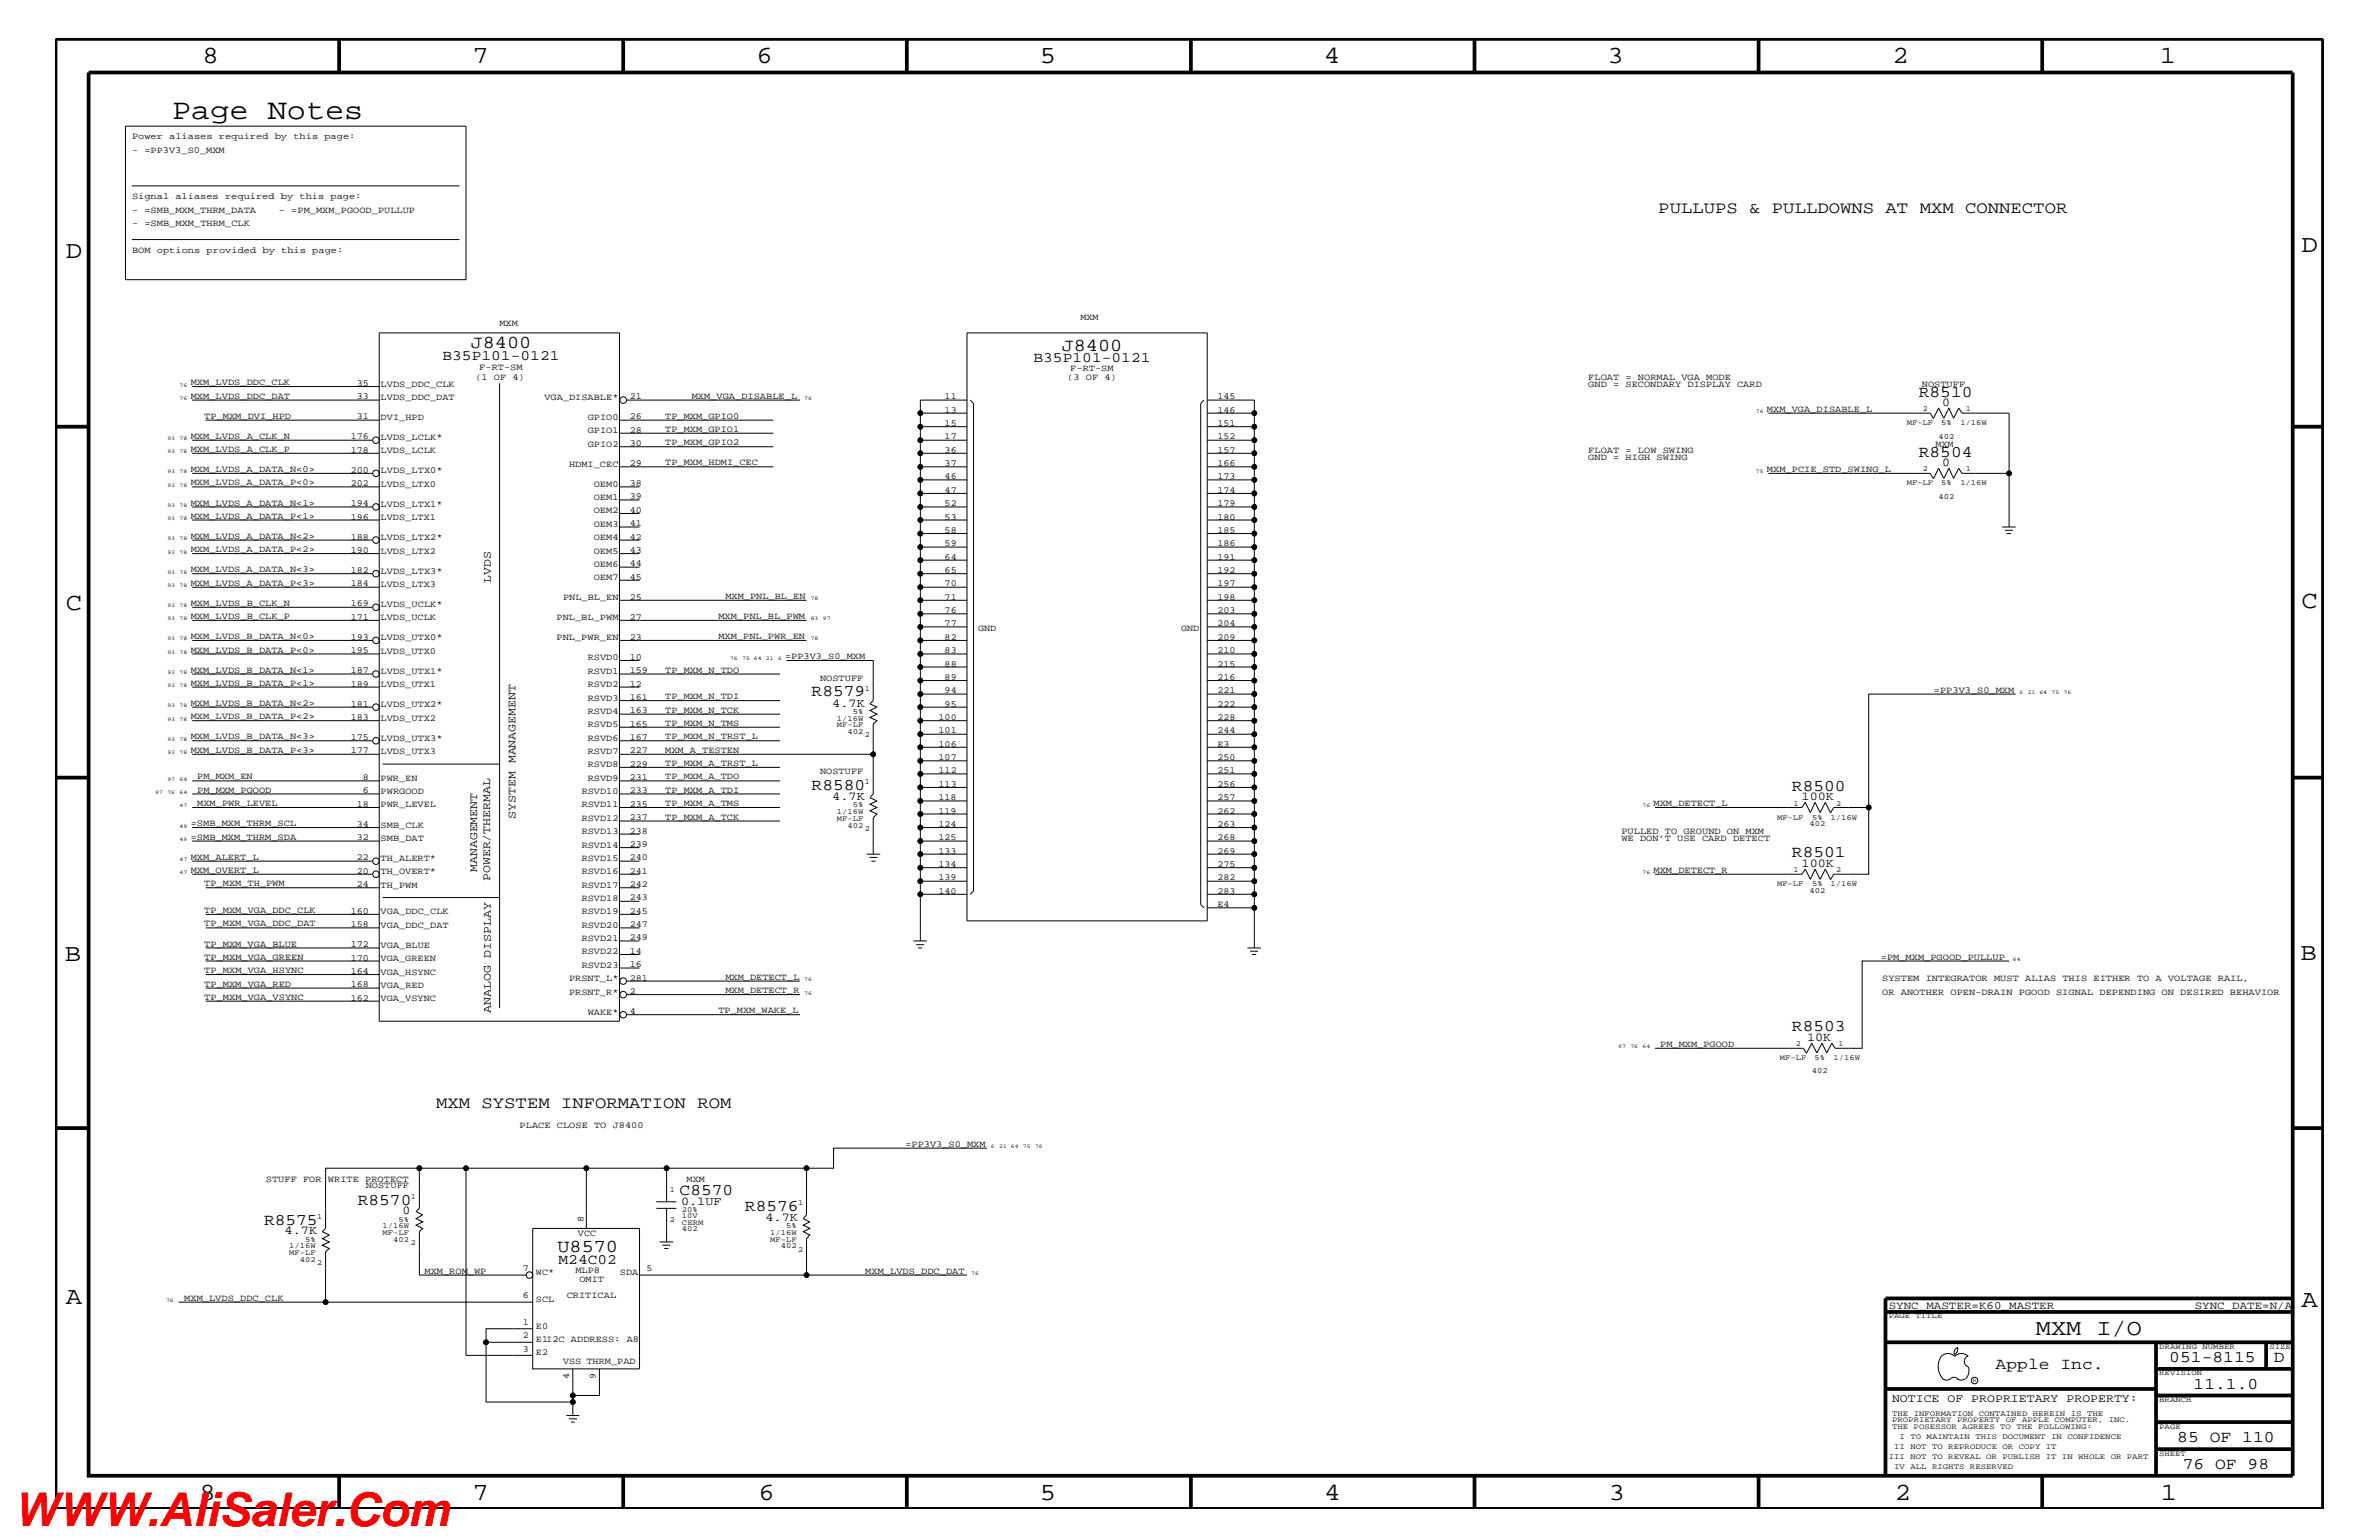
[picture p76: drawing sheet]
<svg xmlns="http://www.w3.org/2000/svg" width="432mm" height="279mm" viewBox="0 0 432 279" stroke-linecap="round" stroke-linejoin="round" font-family="sans-serif">
<defs><g id="words">
<text font-size="8.5" fill="#f00" x="2.5" y="276.8">WWW.AliSaler.Com</text>
<text font-size="5.2" x="31.2" y="21.6">Page Notes</text>
<g font-size="4.5">
<text x="36.7" y="11.5">8</text>
<text x="85.8" y="11.5">7</text>
<text x="137.3" y="11.5">6</text>
<text x="188.7" y="11.5">5</text>
<text x="240.3" y="11.5">4</text>
<text x="291.8" y="11.5">3</text>
<text x="343.5" y="11.5">2</text>
<text x="392" y="11.5">1</text>
<text x="11.9" y="46.8">D</text>
<text x="417.8" y="45.7">D</text>
<text x="11.9" y="110.6">C</text>
<text x="417.7" y="110.3">C</text>
<text x="11.8" y="174.3">B</text>
<text x="417.6" y="174.2">B</text>
<text x="11.9" y="236.7">A</text>
<text x="417.7" y="237.1">A</text>
<text x="36.2" y="272.1">8</text>
<text x="85.8" y="272.1">7</text>
<text x="137.7" y="272.1">6</text>
<text x="188.7" y="272.1">5</text>
<text x="240.4" y="272.1">4</text>
<text x="292" y="272.1">3</text>
<text x="343.9" y="272.1">2</text>
<text x="392.2" y="272.1">1</text>
</g>
<text font-size="4.1" x="369.5" y="242.3">MXM I/O</text>
<g font-size="3.3">
<text x="85.4" y="63.1">J8400</text>
<text x="192.7" y="63.6">J8400</text>
<text x="101.2" y="227.1">U8570</text>
</g>
<g font-size="3">
<text x="301" y="38.6">PULLUPS &amp; PULLDOWNS AT MXM CONNECTOR</text>
<text x="348.3" y="72">R8510</text>
<text x="348.3" y="82.8">R8504</text>
<text x="147.3" y="126.4">R8579</text>
<text x="147.3" y="143.4">R8580</text>
<text x="325.2" y="143.5">R8500</text>
<text x="325.2" y="155.6">R8501</text>
<text x="325.2" y="187.1">R8503</text>
<text x="79.2" y="201">MXM SYSTEM INFORMATION ROM</text>
<text x="64.9" y="218.6">R8570</text>
<text x="123.4" y="216.9">C8570</text>
<text x="135.2" y="219.7">R8576</text>
<text x="47.9" y="222.2">R8575</text>
<text x="362.2" y="248.4">Apple Inc.</text>
<text x="393.7" y="247.1">051-8115</text>
<text x="398.1" y="252">11.1.0</text>
<text x="412.7" y="247.1">D</text>
<text x="395.2" y="261.6">85 OF 110</text>
<text x="396.2" y="266.6">76 OF 98</text>
</g>
<g font-size="2.6">
<text x="80.3" y="65.4">B35P101-0121</text>
<text x="187.6" y="65.7">B35P101-0121</text>
<text x="101.4" y="229.3">M24C02</text>
</g>
<g font-size="2.2">
<text x="352.5" y="73.7">0</text>
<text x="352.5" y="84.5">0</text>
<text x="151" y="128.2">4.7K</text>
<text x="151" y="145.1">4.7K</text>
<text x="327" y="145.1">100K</text>
<text x="327" y="157.3">100K</text>
<text x="328" y="188.8">10K</text>
<text x="73.1" y="220.3">0</text>
<text x="123.6" y="218.6">0.1UF</text>
<text x="138.9" y="221.5">4.7K</text>
<text x="51.6" y="224">4.7K</text>
</g>
<g font-size="2.1">
<text x="89.1" y="105.7" transform="rotate(-90 89.1 105.7)">LVDS</text>
<text x="93.6" y="148.5" transform="rotate(-90 93.6 148.5)">SYSTEM MANAGEMENT</text>
<text x="86.6" y="158.2" transform="rotate(-90 86.6 158.2)">MANAGEMENT</text>
<text x="89" y="159.9" transform="rotate(-90 89 159.9)">POWER/THERMAL</text>
<text x="89.1" y="183.8" transform="rotate(-90 89.1 183.8)">ANALOG DISPLAY</text>
<text x="343.4" y="254.4">NOTICE OF PROPRIETARY PROPERTY:</text>
</g>
<g font-size="2">
<text x="342.8" y="237.4">SYNC_MASTER=K60_MASTER</text>
<text x="398.4" y="237.4">SYNC_DATE=N/A</text>
</g>
<g font-size="1.7">
<text x="24" y="25.3">Power aliases required by this page:</text>
<text x="24" y="27.7">- =PP3V3_S0_MXM</text>
<text x="24" y="36.2">Signal aliases required by this page:</text>
<text x="24" y="38.6">- =SMB_MXM_THRM_DATA</text>
<text x="24" y="41">- =SMB_MXM_THRM_CLK</text>
<text x="50.6" y="38.6">- =PM_MXM_PGOOD_PULLUP</text>
<text x="24" y="45.9">BOM options provided by this page:</text>
<text x="90.7" y="59.2">MXM</text>
<text x="196.1" y="58">MXM</text>
<text x="34.6" y="69.9">MXM_LVDS_DDC_CLK</text>
<text x="64.8" y="70">35</text>
<text x="69.1" y="70.1">LVDS_DDC_CLK</text>
<text x="86.3" y="68.9">(1 OF 4)</text>
<text x="87" y="67.1">F-RT-SM</text>
<text x="193.7" y="68.9">(3 OF 4)</text>
<text x="194.3" y="67.3">F-RT-SM</text>
<text x="288.3" y="68.9">FLOAT = NORMAL VGA MODE</text>
<text x="288.3" y="70.1">GND = SECONDARY DISPLAY CARD</text>
<text x="348.8" y="70.1">NOSTUFF</text>
<text x="34.6" y="72.3">MXM_LVDS_DDC_DAT</text>
<text x="37.1" y="76">TP_MXM_DVI_HPD</text>
<text x="64.8" y="72.4">33</text>
<text x="64.8" y="76.1">31</text>
<text x="69.1" y="76.2">DVI_HPD</text>
<text x="69.1" y="72.6">LVDS_DDC_DAT</text>
<text x="98.8" y="72.6">VGA_DISABLE*</text>
<text x="106.7" y="76.2">GPIO0</text>
<text x="114.3" y="72.4">21</text>
<text x="114.3" y="76.1">26</text>
<text x="120.7" y="76">TP_MXM_GPIO0</text>
<text x="125.6" y="72.3">MXM_VGA_DISABLE_L</text>
<text x="171.4" y="77.3">15</text>
<text x="171.4" y="74.9">13</text>
<text x="171.4" y="72.4">11</text>
<text x="221" y="77.3">151</text>
<text x="221" y="74.9">146</text>
<text x="221" y="72.4">145</text>
<text x="320.7" y="74.7">MXM_VGA_DISABLE_L</text>
<text x="34.6" y="82">MXM_LVDS_A_CLK_P</text>
<text x="34.6" y="79.6">MXM_LVDS_A_CLK_N</text>
<text x="63.7" y="79.7">176</text>
<text x="63.7" y="82.2">178</text>
<text x="69.1" y="82.2">LVDS_LCLK</text>
<text x="69.1" y="79.9">LVDS_LCLK*</text>
<text x="106.7" y="78.6">GPIO1</text>
<text x="106.7" y="81.1">GPIO2</text>
<text x="114.3" y="80.9">30</text>
<text x="114.3" y="78.5">28</text>
<text x="120.7" y="78.3">TP_MXM_GPIO1</text>
<text x="120.7" y="80.8">TP_MXM_GPIO2</text>
<text x="171.4" y="82.2">36</text>
<text x="171.4" y="79.7">17</text>
<text x="221" y="82.2">157</text>
<text x="221" y="79.7">152</text>
<text x="288.3" y="82.2">FLOAT = LOW SWING</text>
<text x="288.3" y="83.5">GND = HIGH SWING</text>
<text x="351.3" y="81.1">MXM</text>
<text x="34.6" y="85.6">MXM_LVDS_A_DATA_N&lt;0&gt;</text>
<text x="34.6" y="88.1">MXM_LVDS_A_DATA_P&lt;0&gt;</text>
<text x="63.7" y="85.8">200</text>
<text x="63.7" y="88.2">202</text>
<text x="69.1" y="88.3">LVDS_LTX0</text>
<text x="69.1" y="85.9">LVDS_LTX0*</text>
<text x="103.3" y="84.7">HDMI_CEC</text>
<text x="107.8" y="88.3">OEM0</text>
<text x="114.3" y="88.2">38</text>
<text x="114.3" y="84.5">29</text>
<text x="120.7" y="84.4">TP_MXM_HDMI_CEC</text>
<text x="171.4" y="89.4">47</text>
<text x="171.4" y="87">46</text>
<text x="171.4" y="84.5">37</text>
<text x="221" y="89.4">174</text>
<text x="221" y="87">173</text>
<text x="221" y="84.5">166</text>
<text x="320.7" y="85.6">MXM_PCIE_STD_SWING_L</text>
<text x="34.6" y="91.7">MXM_LVDS_A_DATA_N&lt;1&gt;</text>
<text x="34.6" y="94.2">MXM_LVDS_A_DATA_P&lt;1&gt;</text>
<text x="63.7" y="91.8">194</text>
<text x="63.7" y="94.3">196</text>
<text x="69.1" y="94.3">LVDS_LTX1</text>
<text x="69.1" y="92">LVDS_LTX1*</text>
<text x="107.8" y="90.7">OEM1</text>
<text x="107.8" y="93.2">OEM2</text>
<text x="107.8" y="95.6">OEM3</text>
<text x="114.3" y="95.4">41</text>
<text x="114.3" y="93.1">40</text>
<text x="114.3" y="90.6">39</text>
<text x="171.4" y="94.3">53</text>
<text x="171.4" y="91.8">52</text>
<text x="221" y="94.3">180</text>
<text x="221" y="91.8">179</text>
<text x="34.6" y="100.2">MXM_LVDS_A_DATA_P&lt;2&gt;</text>
<text x="34.6" y="97.7">MXM_LVDS_A_DATA_N&lt;2&gt;</text>
<text x="63.7" y="97.9">188</text>
<text x="63.7" y="100.4">190</text>
<text x="69.1" y="100.4">LVDS_LTX2</text>
<text x="69.1" y="98">LVDS_LTX2*</text>
<text x="107.8" y="98">OEM4</text>
<text x="107.8" y="100.4">OEM5</text>
<text x="114.3" y="100.4">43</text>
<text x="114.3" y="97.9">42</text>
<text x="171.4" y="101.5">64</text>
<text x="171.4" y="99.1">59</text>
<text x="171.4" y="96.7">58</text>
<text x="221" y="101.5">191</text>
<text x="221" y="99.1">186</text>
<text x="221" y="96.7">185</text>
<text x="34.6" y="103.8">MXM_LVDS_A_DATA_N&lt;3&gt;</text>
<text x="34.6" y="106.3">MXM_LVDS_A_DATA_P&lt;3&gt;</text>
<text x="63.7" y="104">182</text>
<text x="63.7" y="106.4">184</text>
<text x="69.1" y="106.5">LVDS_LTX3</text>
<text x="69.1" y="104.1">LVDS_LTX3*</text>
<text x="107.8" y="102.9">OEM6</text>
<text x="107.8" y="105.3">OEM7</text>
<text x="114.3" y="105.2">45</text>
<text x="114.3" y="102.7">44</text>
<text x="171.4" y="106.4">70</text>
<text x="171.4" y="104">65</text>
<text x="221" y="106.4">197</text>
<text x="221" y="104">192</text>
<text x="34.6" y="112.3">MXM_LVDS_B_CLK_P</text>
<text x="34.6" y="109.9">MXM_LVDS_B_CLK_N</text>
<text x="63.7" y="110">169</text>
<text x="63.7" y="112.5">171</text>
<text x="69.1" y="110.2">LVDS_UCLK*</text>
<text x="69.1" y="112.6">LVDS_UCLK</text>
<text x="101" y="112.6">PNL_BL_PWM</text>
<text x="102.2" y="108.9">PNL_BL_EN</text>
<text x="114.3" y="112.5">27</text>
<text x="114.3" y="108.8">25</text>
<text x="130.4" y="112.3">MXM_PNL_BL_PWM</text>
<text x="131.7" y="108.7">MXM_PNL_BL_EN</text>
<text x="171.4" y="113.7">77</text>
<text x="171.4" y="111.2">76</text>
<text x="171.4" y="108.8">71</text>
<text x="221" y="113.7">204</text>
<text x="221" y="111.2">203</text>
<text x="221" y="108.8">198</text>
<text x="34.6" y="118.4">MXM_LVDS_B_DATA_P&lt;0&gt;</text>
<text x="34.6" y="115.9">MXM_LVDS_B_DATA_N&lt;0&gt;</text>
<text x="63.7" y="116.1">193</text>
<text x="63.7" y="118.5">195</text>
<text x="69.1" y="118.6">LVDS_UTX0</text>
<text x="69.1" y="116.2">LVDS_UTX0*</text>
<text x="101" y="116.2">PNL_PWR_EN</text>
<text x="106.7" y="119.8">RSVD0</text>
<text x="114.3" y="119.7">10</text>
<text x="114.3" y="116.1">23</text>
<text x="130.4" y="115.9">MXM_PNL_PWR_EN</text>
<text x="142.5" y="119.6">=PP3V3_S0_MXM</text>
<text x="171.4" y="118.5">83</text>
<text x="171.4" y="116.1">82</text>
<text x="177.5" y="114.4">GND</text>
<text x="214.4" y="114.4">GND</text>
<text x="221" y="118.5">210</text>
<text x="221" y="116.1">209</text>
<text x="34.6" y="124.4">MXM_LVDS_B_DATA_P&lt;1&gt;</text>
<text x="34.6" y="122">MXM_LVDS_B_DATA_N&lt;1&gt;</text>
<text x="63.7" y="122.1">187</text>
<text x="63.7" y="124.6">189</text>
<text x="69.1" y="122.3">LVDS_UTX1*</text>
<text x="69.1" y="124.7">LVDS_UTX1</text>
<text x="106.7" y="122.3">RSVD1</text>
<text x="106.7" y="124.7">RSVD2</text>
<text x="114.3" y="124.6">12</text>
<text x="114.3" y="122.1">159</text>
<text x="120.7" y="122">TP_MXM_N_TDO</text>
<text x="148.8" y="123.5">NOSTUFF</text>
<text x="171.4" y="125.8">94</text>
<text x="171.4" y="123.4">89</text>
<text x="171.4" y="120.9">88</text>
<text x="221" y="125.8">221</text>
<text x="221" y="123.4">216</text>
<text x="221" y="120.9">215</text>
<text x="351" y="125.7">=PP3V3_S0_MXM</text>
<text x="34.6" y="128">MXM_LVDS_B_DATA_N&lt;2&gt;</text>
<text x="34.6" y="130.5">MXM_LVDS_B_DATA_P&lt;2&gt;</text>
<text x="63.7" y="128.2">181</text>
<text x="63.7" y="130.7">183</text>
<text x="69.1" y="128.3">LVDS_UTX2*</text>
<text x="69.1" y="130.8">LVDS_UTX2</text>
<text x="106.7" y="127.1">RSVD3</text>
<text x="106.7" y="129.6">RSVD4</text>
<text x="106.7" y="131.9">RSVD5</text>
<text x="114.3" y="131.9">165</text>
<text x="114.3" y="129.4">163</text>
<text x="114.3" y="127">161</text>
<text x="120.7" y="126.9">TP_MXM_N_TDI</text>
<text x="120.7" y="129.3">TP_MXM_N_TCK</text>
<text x="120.7" y="131.7">TP_MXM_N_TMS</text>
<text x="170.3" y="130.7">100</text>
<text x="171.4" y="128.2">95</text>
<text x="221" y="130.7">228</text>
<text x="221" y="128.2">222</text>
<text x="34.6" y="136.6">MXM_LVDS_B_DATA_P&lt;3&gt;</text>
<text x="34.6" y="134.1">MXM_LVDS_B_DATA_N&lt;3&gt;</text>
<text x="63.7" y="134.2">175</text>
<text x="63.7" y="136.7">177</text>
<text x="69.1" y="134.4">LVDS_UTX3*</text>
<text x="69.1" y="136.8">LVDS_UTX3</text>
<text x="106.7" y="136.8">RSVD7</text>
<text x="106.7" y="134.4">RSVD6</text>
<text x="114.3" y="136.7">227</text>
<text x="114.3" y="134.2">167</text>
<text x="120.7" y="136.6">MXM_A_TESTEN</text>
<text x="120.7" y="134.1">TP_MXM_N_TRST_L</text>
<text x="170.3" y="137.9">107</text>
<text x="170.3" y="135.5">106</text>
<text x="170.3" y="133">101</text>
<text x="221" y="137.9">250</text>
<text x="221" y="135.5">E3</text>
<text x="221" y="133">244</text>
<text x="35.8" y="143.9">PM_MXM_PGOOD</text>
<text x="35.8" y="141.4">PM_MXM_EN</text>
<text x="65.9" y="144">6</text>
<text x="65.9" y="141.5">8</text>
<text x="69.1" y="141.7">PWR_EN</text>
<text x="106.7" y="139.2">RSVD8</text>
<text x="106.7" y="141.7">RSVD9</text>
<text x="114.3" y="141.5">231</text>
<text x="114.3" y="139.1">229</text>
<text x="114.3" y="144">233</text>
<text x="120.7" y="141.4">TP_MXM_A_TDO</text>
<text x="120.7" y="139">TP_MXM_A_TRST_L</text>
<text x="120.7" y="143.9">TP_MXM_A_TDI</text>
<text x="148.8" y="140.4">NOSTUFF</text>
<text x="170.3" y="142.8">113</text>
<text x="170.3" y="140.3">112</text>
<text x="221" y="142.8">256</text>
<text x="221" y="140.3">251</text>
<text x="34.6" y="149.9">=SMB_MXM_THRM_SCL</text>
<text x="35.8" y="146.2">MXM_PWR_LEVEL</text>
<text x="64.8" y="146.4">18</text>
<text x="69.1" y="144">PWRGOOD</text>
<text x="69.1" y="146.5">PWR_LEVEL</text>
<text x="105.6" y="144">RSVD10</text>
<text x="105.6" y="146.5">RSVD11</text>
<text x="105.6" y="149">RSVD12</text>
<text x="114.3" y="148.8">237</text>
<text x="114.3" y="146.4">235</text>
<text x="120.7" y="148.7">TP_MXM_A_TCK</text>
<text x="120.7" y="146.2">TP_MXM_A_TMS</text>
<text x="170.3" y="147.6">119</text>
<text x="170.3" y="145.1">118</text>
<text x="221" y="147.6">262</text>
<text x="221" y="145.1">257</text>
<text x="300.1" y="146.2">MXM_DETECT_L</text>
<text x="34.6" y="152.3">=SMB_MXM_THRM_SDA</text>
<text x="34.6" y="156">MXM_ALERT_L</text>
<text x="64.8" y="152.4">32</text>
<text x="64.8" y="150.1">34</text>
<text x="69.1" y="150.1">SMB_CLK</text>
<text x="69.1" y="152.6">SMB_DAT</text>
<text x="105.6" y="151.3">RSVD13</text>
<text x="105.6" y="153.8">RSVD14</text>
<text x="114.3" y="153.7">239</text>
<text x="114.3" y="151.2">238</text>
<text x="170.3" y="154.9">133</text>
<text x="170.3" y="152.4">125</text>
<text x="170.3" y="150.1">124</text>
<text x="221" y="154.9">269</text>
<text x="221" y="152.4">268</text>
<text x="221" y="150.1">263</text>
<text x="294.3" y="151.3">PULLED TO GROUND ON MXM</text>
<text x="294.3" y="152.6">WE DON’T USE CARD DETECT</text>
<text x="34.6" y="158.4">MXM_OVERT_L</text>
<text x="37.1" y="160.8">TP_MXM_TH_PWM</text>
<text x="64.8" y="160.9">24</text>
<text x="64.8" y="158.5">20</text>
<text x="64.8" y="156.1">22</text>
<text x="69.1" y="158.6">TH_OVERT*</text>
<text x="69.1" y="161.1">TH_PWM</text>
<text x="69.1" y="156.2">TH_ALERT*</text>
<text x="105.6" y="156.2">RSVD15</text>
<text x="105.6" y="158.6">RSVD16</text>
<text x="105.6" y="161.1">RSVD17</text>
<text x="114.3" y="160.9">242</text>
<text x="114.3" y="158.5">241</text>
<text x="114.3" y="156.1">240</text>
<text x="170.3" y="159.7">139</text>
<text x="170.3" y="157.3">134</text>
<text x="221" y="159.7">282</text>
<text x="221" y="157.3">275</text>
<text x="300.1" y="158.4">MXM_DETECT_R</text>
<text x="37.1" y="165.6">TP_MXM_VGA_DDC_CLK</text>
<text x="63.7" y="165.8">160</text>
<text x="69.1" y="165.9">VGA_DDC_CLK</text>
<text x="105.6" y="163.5">RSVD18</text>
<text x="105.6" y="165.9">RSVD19</text>
<text x="114.3" y="165.8">245</text>
<text x="114.3" y="163.4">243</text>
<text x="170.3" y="162.2">140</text>
<text x="221" y="162.2">283</text>
<text x="221" y="164.5">E4</text>
<text x="37.1" y="168.1">TP_MXM_VGA_DDC_DAT</text>
<text x="37.1" y="171.7">TP_MXM_VGA_BLUE</text>
<text x="63.7" y="168.2">158</text>
<text x="63.7" y="171.8">172</text>
<text x="69.1" y="172">VGA_BLUE</text>
<text x="69.1" y="168.3">VGA_DDC_DAT</text>
<text x="105.6" y="170.7">RSVD21</text>
<text x="105.6" y="168.3">RSVD20</text>
<text x="105.6" y="173.2">RSVD22</text>
<text x="114.3" y="173.1">14</text>
<text x="114.3" y="170.6">249</text>
<text x="114.3" y="168.2">247</text>
<text x="37.1" y="179">TP_MXM_VGA_RED</text>
<text x="37.1" y="176.6">TP_MXM_VGA_HSYNC</text>
<text x="37.1" y="174.2">TP_MXM_VGA_GREEN</text>
<text x="63.7" y="179.1">168</text>
<text x="63.7" y="176.7">164</text>
<text x="63.7" y="174.3">170</text>
<text x="69.1" y="174.4">VGA_GREEN</text>
<text x="69.1" y="176.8">VGA_HSYNC</text>
<text x="69.1" y="179.3">VGA_RED</text>
<text x="103.3" y="178">PRSNT_L*</text>
<text x="105.6" y="175.6">RSVD23</text>
<text x="114.3" y="175.5">16</text>
<text x="114.3" y="177.9">281</text>
<text x="131.7" y="177.7">MXM_DETECT_L</text>
<text x="341.4" y="174.2">=PM_MXM_PGOOD_PULLUP</text>
<text x="341.6" y="178">SYSTEM INTEGRATOR MUST ALIAS THIS EITHER TO A VOLTAGE RAIL,</text>
<text x="37.1" y="181.4">TP_MXM_VGA_VSYNC</text>
<text x="63.7" y="181.6">162</text>
<text x="69.1" y="181.6">VGA_VSYNC</text>
<text x="103.3" y="180.5">PRSNT_R*</text>
<text x="106.7" y="184.1">WAKE*</text>
<text x="114.3" y="184">4</text>
<text x="114.3" y="180.4">2</text>
<text x="130.4" y="183.8">TP_MXM_WAKE_L</text>
<text x="131.7" y="180.2">MXM_DETECT_R</text>
<text x="341.6" y="180.5">OR ANOTHER OPEN-DRAIN PGOOD SIGNAL DEPENDING ON DESIRED BEHAVIOR</text>
<text x="301.3" y="189.9">PM_MXM_PGOOD</text>
<text x="94.3" y="204.7">PLACE CLOSE TO J8400</text>
<text x="164.3" y="208.1">=PP3V3_S0_MXM</text>
<text x="48.3" y="214.4">STUFF FOR WRITE PROTECT</text>
<text x="66.4" y="215.6">NOSTUFF</text>
<text x="124.6" y="214.4">MXM</text>
<text x="105.9" y="221.7" transform="rotate(-90 105.9 221.7)">8</text>
<text x="104.9" y="224.3">VCC</text>
<text x="77" y="231.1">MXM_ROM_WP</text>
<text x="94.9" y="230.7">7</text>
<text x="97.3" y="231.3">WC*</text>
<text x="104.4" y="230.9">MLP8</text>
<text x="105.2" y="232.6">OMIT</text>
<text x="112.5" y="231.3">SDA</text>
<text x="117.3" y="230.7">5</text>
<text x="157.1" y="231.1">MXM_LVDS_DDC_DAT</text>
<text x="33.4" y="236">MXM_LVDS_DDC_CLK</text>
<text x="94.9" y="235.5">6</text>
<text x="97.3" y="236.2">SCL</text>
<text x="102.9" y="235.6">CRITICAL</text>
<text x="94.9" y="245.2">3</text>
<text x="94.9" y="242.8">2</text>
<text x="94.9" y="240.3">1</text>
<text x="97.3" y="241.1">E0</text>
<text x="97.3" y="243.5">E1I2C ADDRESS: A8</text>
<text x="97.3" y="245.9">E2</text>
<text x="102.2" y="247.5">VSS THRM_PAD</text>
<text x="103.3" y="250.1" transform="rotate(-90 103.3 250.1)">4</text>
<text x="108.1" y="250.1" transform="rotate(-90 108.1 250.1)">9</text>
</g>
<g font-size="1.4">
<text x="346.1" y="77.2">MF-LF</text>
<text x="349" y="74.6">2</text>
<text x="352.3" y="77.2">5%</text>
<text x="355.8" y="77.2">1/16W</text>
<text x="356.8" y="74.6">1</text>
<text x="351.9" y="79.6">402</text>
<text x="346.1" y="88.1">MF-LF</text>
<text x="349" y="85.5">2</text>
<text x="352.3" y="88.1">5%</text>
<text x="355.8" y="88.1">1/16W</text>
<text x="356.8" y="85.5">1</text>
<text x="351.9" y="90.5">402</text>
<text x="157" y="125.3">1</text>
<text x="151.9" y="131.9">MF-LF</text>
<text x="151.9" y="130.8">1/16W</text>
<text x="154.8" y="129.6">5%</text>
<text x="153.8" y="133.2">402</text>
<text x="157" y="133.8">2</text>
<text x="157" y="142.3">1</text>
<text x="151.9" y="147.7">1/16W</text>
<text x="151.9" y="149">MF-LF</text>
<text x="154.8" y="146.5">5%</text>
<text x="322.5" y="148.7">MF-LF</text>
<text x="325.5" y="146.2">1</text>
<text x="328.4" y="149.9">402</text>
<text x="328.9" y="148.7">5%</text>
<text x="332.3" y="148.7">1/16W</text>
<text x="333.2" y="146.2">2</text>
<text x="153.8" y="150.1">402</text>
<text x="157" y="150.7">2</text>
<text x="322.5" y="160.8">MF-LF</text>
<text x="325.5" y="158.3">1</text>
<text x="328.4" y="162">402</text>
<text x="328.9" y="160.8">5%</text>
<text x="332.3" y="160.8">1/16W</text>
<text x="333.2" y="158.3">2</text>
<text x="326" y="189.8">2</text>
<text x="333.7" y="189.8">1</text>
<text x="323" y="192.3">MF-LF</text>
<text x="328.8" y="194.8">402</text>
<text x="329.3" y="192.3">5%</text>
<text x="332.8" y="192.3">1/16W</text>
<text x="57.6" y="221.1">1</text>
<text x="72.3" y="221.7">5%</text>
<text x="74.6" y="217.5">1</text>
<text x="121.6" y="221.7">2</text>
<text x="121.6" y="216.2">1</text>
<text x="123.8" y="219.8">20%</text>
<text x="123.8" y="220.9">10V</text>
<text x="144.9" y="218.6">1</text>
<text x="52.5" y="227.7">MF-LF</text>
<text x="52.5" y="226.5">1/16W</text>
<text x="55.4" y="225.3">5%</text>
<text x="69.4" y="222.9">1/16W</text>
<text x="69.4" y="224.1">MF-LF</text>
<text x="71.4" y="225.3">402</text>
<text x="74.6" y="225.9">2</text>
<text x="123.8" y="223.4">402</text>
<text x="123.8" y="222.2">CERM</text>
<text x="139.8" y="224.1">1/16W</text>
<text x="139.8" y="225.3">MF-LF</text>
<text x="141.7" y="226.5">402</text>
<text x="142.7" y="222.9">5%</text>
<text x="144.9" y="227.1">2</text>
<text x="54.4" y="229">402</text>
<text x="57.6" y="229.6">2</text>
<text x="342.8" y="239.2">PAGE TITLE</text>
<text x="391.9" y="244.7">DRAWING NUMBER</text>
<text x="411.9" y="244.7">SIZE</text>
<text x="391.9" y="249.5">REVISION</text>
<text x="343.4" y="256.8">THE INFORMATION CONTAINED HEREIN IS THE</text>
<text x="391.9" y="254.4">BRANCH</text>
<text x="343.4" y="259.3">THE POSESSOR AGREES TO THE FOLLOWING:</text>
<text x="343.4" y="258">PROPRIETARY PROPERTY OF APPLE COMPUTER, INC.</text>
<text x="343.8" y="262.9">II NOT TO REPRODUCE OR COPY IT</text>
<text x="344.8" y="261.1">I TO MAINTAIN THIS DOCUMENT IN CONFIDENCE</text>
<text x="391.9" y="259.3">PAGE</text>
<text x="342.8" y="264.7">III NOT TO REVEAL OR PUBLISH IT IN WHOLE OR PART</text>
<text x="343.8" y="266.6">IV ALL RIGHTS RESERVED</text>
<text x="391.9" y="264.1">SHEET</text>
</g>
<g font-size="1">
<text x="32.6" y="70.1">76</text>
<text x="32.6" y="72.6">76</text>
<text x="146" y="72.6">76</text>
<text x="318.7" y="75">76</text>
<text x="30.4" y="82.2">93</text>
<text x="30.4" y="79.9">93</text>
<text x="32.6" y="82.2">78</text>
<text x="32.6" y="79.9">78</text>
<text x="30.4" y="85.9">93</text>
<text x="30.4" y="88.3">93</text>
<text x="32.6" y="85.9">78</text>
<text x="32.6" y="88.3">78</text>
<text x="318.7" y="85.9">75</text>
<text x="30.4" y="92">93</text>
<text x="30.4" y="94.3">93</text>
<text x="32.6" y="92">78</text>
<text x="32.6" y="94.3">78</text>
<text x="30.4" y="100.4">93</text>
<text x="30.4" y="98">93</text>
<text x="32.6" y="100.4">78</text>
<text x="32.6" y="98">78</text>
<text x="30.4" y="104.1">93</text>
<text x="30.4" y="106.5">93</text>
<text x="32.6" y="104.1">78</text>
<text x="32.6" y="106.5">78</text>
<text x="30.4" y="112.6">93</text>
<text x="30.4" y="110.2">93</text>
<text x="32.6" y="112.6">78</text>
<text x="32.6" y="110.2">78</text>
<text x="147.1" y="112.6">83</text>
<text x="147.2" y="108.9">78</text>
<text x="149.3" y="112.6">97</text>
<text x="30.4" y="118.6">93</text>
<text x="30.4" y="116.2">93</text>
<text x="32.6" y="118.6">78</text>
<text x="32.6" y="116.2">78</text>
<text x="132.5" y="119.8">76</text>
<text x="134.7" y="119.8">75 64</text>
<text x="139" y="119.8">21</text>
<text x="141.2" y="119.8">6</text>
<text x="147.1" y="116.2">78</text>
<text x="30.4" y="124.7">93</text>
<text x="30.4" y="122.3">93</text>
<text x="32.6" y="124.7">78</text>
<text x="32.6" y="122.3">78</text>
<text x="366.5" y="125.9">6</text>
<text x="368" y="125.9">21 64</text>
<text x="372.4" y="125.9">75</text>
<text x="374.6" y="125.9">76</text>
<text x="30.4" y="128.3">93</text>
<text x="30.4" y="130.8">93</text>
<text x="32.6" y="128.3">78</text>
<text x="32.6" y="130.8">78</text>
<text x="30.4" y="136.8">93</text>
<text x="30.4" y="134.4">93</text>
<text x="32.6" y="136.8">78</text>
<text x="32.6" y="134.4">78</text>
<text x="30.4" y="141.7">97</text>
<text x="32.6" y="141.7">64</text>
<text x="28.2" y="144">97</text>
<text x="30.4" y="144">76</text>
<text x="32.6" y="144">64</text>
<text x="32.6" y="146.5">47</text>
<text x="298.1" y="146.5">76</text>
<text x="32.6" y="150.1">49</text>
<text x="32.6" y="152.6">49</text>
<text x="32.6" y="156.2">47</text>
<text x="32.6" y="158.6">47</text>
<text x="298.1" y="158.6">76</text>
<text x="146" y="178">76</text>
<text x="365.3" y="174.4">64</text>
<text x="146" y="180.5">76</text>
<text x="293.7" y="190.2">97</text>
<text x="295.9" y="190.2">76</text>
<text x="298.1" y="190.2">64</text>
<text x="179.8" y="208.3">6</text>
<text x="181.4" y="208.3">21 64</text>
<text x="185.7" y="208.3">75</text>
<text x="187.9" y="208.3">76</text>
<text x="176.3" y="231.3">76</text>
<text x="30.1" y="236.2">76</text>
<text x="358.1" y="250.7">R</text>
</g>
</g></defs>
<g fill="none" stroke="#000" stroke-width=".18">
<path d="M22.8 22.9h61.8v27.8h-61.8zM24 33.7h59.4M24 43.5h59.4M34.9 72.6h33.9M34.9 79.9h32.7M34.9 70.1h33.9M37.3 76.2h31.5M68.8 60.4h43.6v124.9h-43.6zM90.7 69.5v113.4M112.4 76.2h28M112.4 78.6h28M113.7 72.6h31.5"/>
<path d="M167 75v2.4h8.5M167 75h8.5M167 77.4v2.5M175.5 79.9h-8.5v2.3h8.5M175.5 72.6h-8.5v2.4M175.5 60.4h43.6v106.7h-43.6zM176.1 72.6l.6 .6v88.5l-.6 .5M218.5 72.6l-.6 .6v90.9l.6 .6M219.1 72.6h8.6v2.4M219.1 75h8.6M227.7 75v2.4h-8.6M227.7 77.4v2.5h-8.6"/>
<path d="M227.7 79.9v2.3h-8.6M321 75h29.4l.5 1M350.9 75.9l1-1.9 .9 1.9 .9-1.9 .9 1.9 .9-1.9 .6 1h8.6v20.6M34.9 94.3h33.9M34.9 88.3h33.9M34.9 82.2h33.9M34.9 98h32.7M34.9 85.9h32.7M34.9 92h32.7M112.4 88.3h3.7M112.4 81.1h28M112.4 84.7h28"/>
<path d="M112.4 90.7h3.7M112.4 93.2h3.7M112.4 95.6h3.7M112.4 98h3.7M167 82.2v2.5h8.5M167 87.1v2.4h8.5M167 94.3v2.5h8.5M167 99.3v2.3h8.5M167 99.3h8.5M167 87.1h8.5M167 84.7v2.4M167 89.5v2.5"/>
<path d="M167 96.8v2.5M175.5 92h-8.5v2.3h8.5M219.1 99.3h8.6M219.1 87.1h8.6M227.7 84.7v2.4M227.7 96.8v2.5M227.7 82.2v2.5h-8.6M227.7 87.1v2.4h-8.6M227.7 89.5v2.5h-8.6M227.7 92v2.3h-8.6M227.7 94.3v2.5h-8.6M227.7 99.3v2.3h-8.6"/>
<path d="M321 85.9h29.4l.5 1M363.4 95.6h2.4M363.9 96.2h1.4M364.2 96.8h.8M364.7 85.9h-8.6l-.6-1-.9 1.9-.9-1.9-.9 1.9-.9-1.9-1 1.9M34.9 100.4h33.9M34.9 112.6h33.9M34.9 118.6h33.9M34.9 106.5h33.9M34.9 116.2h32.7M34.9 104.1h32.7M34.9 110.2h32.7"/>
<path d="M112.4 100.4h3.7M112.4 112.6h34M112.4 102.9h3.7M112.4 105.3h3.7M112.4 108.9h34M112.4 116.2h34M112.4 119.8h3.7M142.7 119.8h15.8v7.3l-.6 .6 1.3 .6-1.3 .6 1.3 .7-1.3 .6 1.3 .6-.7 .5v12.7l-.6 .7 1.3 .6-1.3 .6 1.3 .6-1.3 .6 1.3 .6-.7 .7v6.6M167 106.5v2.4h8.5M167 111.4v2.3h8.5M167 118.6v2.4h8.5M167 111.4h8.5"/>
<path d="M167 101.6v2.5M167 108.9v2.5M167 113.7v2.5M175.5 104.1h-8.5v2.4h8.5M175.5 116.2h-8.5v2.4h8.5M219.1 111.4h8.6M227.7 108.9v2.5M227.7 101.6v2.5h-8.6M227.7 104.1v2.4h-8.6M227.7 106.5v2.4h-8.6M227.7 111.4v2.3h-8.6M227.7 113.7v2.5h-8.6"/>
<path d="M227.7 116.2v2.4h-8.6M227.7 118.6v2.4h-8.6M34.9 136.8h33.9M34.9 130.8h33.9M34.9 124.7h33.9M34.9 122.3h32.7M34.9 134.4h32.7M34.9 128.3h32.7M69.4 138.6h21.3M112.4 136.8h46.1M112.4 124.7h3.7M112.4 122.3h29.2"/>
<path d="M112.4 127.1h29.2M112.4 129.6h29.2M112.4 131.9h29.2M112.4 134.4h29.2M112.4 139.2h29.2M167 125.9v2.4h8.5M167 130.8v2.4h8.5M167 138v2.4h8.5M167 130.8h8.5M167 121v2.5M167 128.3v2.5M167 133.2v2.4"/>
<path d="M175.5 123.5h-8.5v2.4h8.5M175.5 135.6h-8.5v2.4h8.5M219.1 123.5h8.6v2.4h-8.6M219.1 130.8h8.6M227.7 121v2.5M227.7 128.3v2.5M227.7 125.9v2.4h-8.6M227.7 130.8v2.4h-8.6M227.7 133.2v2.4h-8.6M227.7 135.6v2.4h-8.6M227.7 138v2.4h-8.6M365.8 125.9h-26.6v20.6"/>
<path d="M34.9 152.6h33.9M34.9 144h33.9M34.9 146.5h33.9M34.9 158.6h32.7M34.9 150.1h33.9M34.9 141.7h33.9M34.9 156.2h32.7M112.4 146.5h29.2M112.4 158.6h3.7M112.4 144h29.2M112.4 141.7h29.2M112.4 151.3h3.7"/>
<path d="M112.4 149h29.2M112.4 156.2h3.7M112.4 153.8h3.7M157.3 155h2.5M157.8 155.6h1.5M158.2 156.2h.7M167 142.9v2.4h8.5M167 150.1v2.5h8.5M167 155v2.4h8.5M167 142.9h8.5M167 155h8.5M167 140.4v2.5"/>
<path d="M167 145.3v2.4M167 152.6v2.4M167 157.4v2.5M175.5 147.7h-8.5v2.4h8.5M175.5 159.9h-8.5v2.3h8.5M219.1 142.9h8.6M219.1 155h8.6M227.7 140.4v2.5M227.7 152.6v2.4M227.7 142.9v2.4h-8.6M227.7 145.3v2.4h-8.6M227.7 147.7v2.4h-8.6"/>
<path d="M227.7 150.1v2.5h-8.6M227.7 155v2.4h-8.6M227.7 157.4v2.5h-8.6M227.7 159.9v2.3h-8.6M300.4 146.5h26.7l.6-.9 .9 1.8 .8-1.8 1 1.8 .9-1.8 .9 1.8M300.4 158.6h26.7l.6-.9 .9 1.8 .8-1.8 1 1.8 .9-1.8 .9 1.8M332.2 147.5l.6-1h6.4v12.1h-6.4l-.6 1M37.3 165.9h31.5M37.3 168.3h31.5M37.3 179.3h31.5M37.3 176.8h31.5M37.3 174.4h31.5"/>
<path d="M37.3 172h31.5M37.3 161.1h31.5M69.4 162.8h21.3M112.4 165.9h3.7M112.4 168.3h3.7M112.4 163.5h3.7M112.4 161.1h3.7M112.4 170.7h3.7M112.4 173.2h3.7M112.4 175.6h3.7M113.7 178h31.5M165.8 170.7h2.4"/>
<path d="M166.3 171.4h1.4M166.6 172h.8M167 162.2v8.5M226.4 172h2.5M226.9 172.6h1.4M227.2 173.2h.8M227.7 164.7v7.3M227.7 162.2v2.5h-8.6M364.7 174.4h-26.7v15.8h-4.9l-.6-.9-.9 1.7-.9-1.7-.9 1.7-1-1.7-.9 1.7M37.3 181.6h31.5M113.7 180.5h31.5M113.7 184.1h31.5"/>
<path d="M300.4 190.2h26.9l.6 .9M76.1 211.9h30.3M84.6 211.9v34h12.1M106.4 211.9h14.6v6.1M106.4 211.9v11M119.1 218h3.7M119.1 219.2h3.7M121 211.9h25.4M121 219.2v6.1M179.2 208.3h-27.9v3.6h-4.9v8.5l-.6 .7 1.2 .6-1.2 .6 1.2 .6-1.2 .6 1.2 .6-.6 .6v6.6M32.4 236.2h26.7M95.5 231.3h-19.4v-7.8l.6-.6-1.2-.6 1.2-.6-1.2-.6 1.2-.7-1.2-.6 .6-.6v-7.3h-17v11l-.6 .6 1.3 .6-1.3 .6 1.3 .6-1.3 .6 1.3 .6-.7 .6v9.1h37.6"/>
<path d="M96.7 222.9h19.4v25.5h-19.4zM116.1 231.3h59.4M119.7 225.3h2.5M120.2 225.9h1.5M120.6 226.5h.7M88.2 243.5v10.9h15.8v-1.2M96.7 241.1h-8.5v2.4h8.5M102.8 256.8h2.4M103.3 257.4h1.4M103.6 258h.7M104 248.4v4.8h4.8v-4.8M104 254.4v2.4"/>
<path d="M352.3 246.1a1.69 1.69 0 0 1 2.5 0 1.72 1.72 0 0 1 2.4 0M352.4 246a3.2 3.2 0 0 0 .4 4.3l.8 .1 .4-.2M354 250.2l.7-.3 .7 .3M355.2 250.2l.7 .2 .7-.2M355.3 244.4v.3a1.18 1.18 0 0 1-.6 1.1M355.4 244.4a.99 .99 0 0 0-.6 1.4M357.2 246a1.04 1.04 0 0 0-.7 1 1.04 1.04 0 0 0 .7 1M357.3 248l.1 .7a2.11 2.11 0 0 1-.6 1.5"/>
<circle cx="68.2" cy="79.9" r=".59"/>
<circle cx="113.1" cy="72.6" r=".59"/>
<circle cx="167" cy="79.9" r=".42"/>
<circle cx="167" cy="77.4" r=".42"/>
<circle cx="167" cy="75" r=".42"/>
<circle cx="227.7" cy="77.4" r=".42"/>
<circle cx="227.7" cy="79.9" r=".42"/>
<circle cx="227.7" cy="75" r=".42"/>
<circle cx="68.2" cy="98" r=".59"/>
<circle cx="68.2" cy="85.9" r=".59"/>
<circle cx="68.2" cy="92" r=".59"/>
<circle cx="167" cy="96.8" r=".42"/>
<circle cx="167" cy="87.1" r=".42"/>
<circle cx="167" cy="82.2" r=".42"/>
<circle cx="167" cy="89.5" r=".42"/>
<circle cx="167" cy="84.7" r=".42"/>
<circle cx="167" cy="92" r=".42"/>
<circle cx="167" cy="94.3" r=".42"/>
<circle cx="167" cy="99.3" r=".42"/>
<circle cx="227.7" cy="92" r=".42"/>
<circle cx="227.7" cy="89.5" r=".42"/>
<circle cx="227.7" cy="99.3" r=".42"/>
<circle cx="227.7" cy="96.8" r=".42"/>
<circle cx="227.7" cy="82.2" r=".42"/>
<circle cx="227.7" cy="94.3" r=".42"/>
<circle cx="227.7" cy="84.7" r=".42"/>
<circle cx="227.7" cy="87.1" r=".42"/>
<circle cx="364.7" cy="85.9" r=".42"/>
<circle cx="68.2" cy="116.2" r=".59"/>
<circle cx="68.2" cy="110.2" r=".59"/>
<circle cx="68.2" cy="104.1" r=".59"/>
<circle cx="167" cy="111.4" r=".42"/>
<circle cx="167" cy="104.1" r=".42"/>
<circle cx="167" cy="106.5" r=".42"/>
<circle cx="167" cy="113.7" r=".42"/>
<circle cx="167" cy="118.6" r=".42"/>
<circle cx="167" cy="101.6" r=".42"/>
<circle cx="167" cy="116.2" r=".42"/>
<circle cx="167" cy="108.9" r=".42"/>
<circle cx="227.7" cy="113.7" r=".42"/>
<circle cx="227.7" cy="111.4" r=".42"/>
<circle cx="227.7" cy="104.1" r=".42"/>
<circle cx="227.7" cy="106.5" r=".42"/>
<circle cx="227.7" cy="118.6" r=".42"/>
<circle cx="227.7" cy="108.9" r=".42"/>
<circle cx="227.7" cy="116.2" r=".42"/>
<circle cx="227.7" cy="101.6" r=".42"/>
<circle cx="68.2" cy="128.3" r=".59"/>
<circle cx="68.2" cy="134.4" r=".59"/>
<circle cx="68.2" cy="122.3" r=".59"/>
<circle cx="158.5" cy="136.8" r=".42"/>
<circle cx="167" cy="123.5" r=".42"/>
<circle cx="167" cy="128.3" r=".42"/>
<circle cx="167" cy="121" r=".42"/>
<circle cx="167" cy="133.2" r=".42"/>
<circle cx="167" cy="138" r=".42"/>
<circle cx="167" cy="125.9" r=".42"/>
<circle cx="167" cy="135.6" r=".42"/>
<circle cx="167" cy="130.8" r=".42"/>
<circle cx="227.7" cy="125.9" r=".42"/>
<circle cx="227.7" cy="128.3" r=".42"/>
<circle cx="227.7" cy="133.2" r=".42"/>
<circle cx="227.7" cy="123.5" r=".42"/>
<circle cx="227.7" cy="121" r=".42"/>
<circle cx="227.7" cy="130.8" r=".42"/>
<circle cx="227.7" cy="135.6" r=".42"/>
<circle cx="227.7" cy="138" r=".42"/>
<circle cx="68.2" cy="158.6" r=".59"/>
<circle cx="68.2" cy="156.2" r=".59"/>
<circle cx="167" cy="140.4" r=".42"/>
<circle cx="167" cy="142.9" r=".42"/>
<circle cx="167" cy="150.1" r=".42"/>
<circle cx="167" cy="159.9" r=".42"/>
<circle cx="167" cy="147.7" r=".42"/>
<circle cx="167" cy="152.6" r=".42"/>
<circle cx="167" cy="157.4" r=".42"/>
<circle cx="167" cy="155" r=".42"/>
<circle cx="167" cy="145.3" r=".42"/>
<circle cx="227.7" cy="152.6" r=".42"/>
<circle cx="227.7" cy="142.9" r=".42"/>
<circle cx="227.7" cy="147.7" r=".42"/>
<circle cx="227.7" cy="155" r=".42"/>
<circle cx="227.7" cy="140.4" r=".42"/>
<circle cx="227.7" cy="159.9" r=".42"/>
<circle cx="227.7" cy="145.3" r=".42"/>
<circle cx="227.7" cy="150.1" r=".42"/>
<circle cx="227.7" cy="157.4" r=".42"/>
<circle cx="339.2" cy="146.5" r=".42"/>
<circle cx="113.1" cy="178" r=".59"/>
<circle cx="167" cy="162.2" r=".42"/>
<circle cx="227.7" cy="164.7" r=".42"/>
<circle cx="227.7" cy="162.2" r=".42"/>
<circle cx="113.1" cy="184.1" r=".59"/>
<circle cx="113.1" cy="180.5" r=".59"/>
<circle cx="76.1" cy="211.9" r=".42"/>
<circle cx="84.6" cy="211.9" r=".42"/>
<circle cx="106.4" cy="211.9" r=".42"/>
<circle cx="121" cy="211.9" r=".42"/>
<circle cx="146.4" cy="211.9" r=".42"/>
<circle cx="59.1" cy="236.2" r=".42"/>
<circle cx="96.1" cy="231.3" r=".59"/>
<circle cx="146.4" cy="231.3" r=".42"/>
<circle cx="88.2" cy="243.5" r=".42"/>
<circle cx="104" cy="253.2" r=".42"/>
<circle cx="104" cy="254.4" r=".42"/>
<circle cx="358.4" cy="250.5" r=".59"/>
</g>
<g fill="none" stroke="#000" stroke-width=".68" stroke-linecap="butt">
<path d="M10.1 7.1h411.5v266.7h-411.5zM16.1 13.2h400v254.5h-400zM61.6 7.1v6.1M113.1 7.1v6.1M164.6 7.1v6.1M216.2 7.1v6.1M267.6 7.1v6.1M319.2 7.1v6.1M370.7 7.1v6.1M10.1 77.4h6M416.1 77.4h5.5M10.1 141.1h6"/>
<path d="M416.1 141.1h5.5M10.1 204.7h6M416.1 204.7h5.5M342.2 238h73.9M416.1 235.6h-73.9v32.1M342.2 243.5h73.9M342.2 252h49.1M391.3 258h24.8M391.3 253.2h24.8M391.3 248.4h24.8M391.3 243.5v24.2M411.3 243.5v4.9"/>
<path d="M61.6 267.7v6.1M113.1 267.7v6.1M164.6 267.7v6.1M216.2 268v5.8M267.6 267.7v6.1M319.2 267.7v6.1M370.7 267.7v6.1M391.3 262.9h24.8"/>
</g>
<g fill="#000">
<circle cx="167" cy="79.9" r=".42"/>
<circle cx="167" cy="77.4" r=".42"/>
<circle cx="167" cy="75" r=".42"/>
<circle cx="227.7" cy="77.4" r=".42"/>
<circle cx="227.7" cy="79.9" r=".42"/>
<circle cx="227.7" cy="75" r=".42"/>
<circle cx="167" cy="96.8" r=".42"/>
<circle cx="167" cy="87.1" r=".42"/>
<circle cx="167" cy="82.2" r=".42"/>
<circle cx="167" cy="89.5" r=".42"/>
<circle cx="167" cy="84.7" r=".42"/>
<circle cx="167" cy="92" r=".42"/>
<circle cx="167" cy="94.3" r=".42"/>
<circle cx="167" cy="99.3" r=".42"/>
<circle cx="227.7" cy="92" r=".42"/>
<circle cx="227.7" cy="89.5" r=".42"/>
<circle cx="227.7" cy="99.3" r=".42"/>
<circle cx="227.7" cy="96.8" r=".42"/>
<circle cx="227.7" cy="82.2" r=".42"/>
<circle cx="227.7" cy="94.3" r=".42"/>
<circle cx="227.7" cy="84.7" r=".42"/>
<circle cx="227.7" cy="87.1" r=".42"/>
<circle cx="364.7" cy="85.9" r=".42"/>
<circle cx="167" cy="111.4" r=".42"/>
<circle cx="167" cy="104.1" r=".42"/>
<circle cx="167" cy="106.5" r=".42"/>
<circle cx="167" cy="113.7" r=".42"/>
<circle cx="167" cy="118.6" r=".42"/>
<circle cx="167" cy="101.6" r=".42"/>
<circle cx="167" cy="116.2" r=".42"/>
<circle cx="167" cy="108.9" r=".42"/>
<circle cx="227.7" cy="113.7" r=".42"/>
<circle cx="227.7" cy="111.4" r=".42"/>
<circle cx="227.7" cy="104.1" r=".42"/>
<circle cx="227.7" cy="106.5" r=".42"/>
<circle cx="227.7" cy="118.6" r=".42"/>
<circle cx="227.7" cy="108.9" r=".42"/>
<circle cx="227.7" cy="116.2" r=".42"/>
<circle cx="227.7" cy="101.6" r=".42"/>
<circle cx="158.5" cy="136.8" r=".42"/>
<circle cx="167" cy="123.5" r=".42"/>
<circle cx="167" cy="128.3" r=".42"/>
<circle cx="167" cy="121" r=".42"/>
<circle cx="167" cy="133.2" r=".42"/>
<circle cx="167" cy="138" r=".42"/>
<circle cx="167" cy="125.9" r=".42"/>
<circle cx="167" cy="135.6" r=".42"/>
<circle cx="167" cy="130.8" r=".42"/>
<circle cx="227.7" cy="125.9" r=".42"/>
<circle cx="227.7" cy="128.3" r=".42"/>
<circle cx="227.7" cy="133.2" r=".42"/>
<circle cx="227.7" cy="123.5" r=".42"/>
<circle cx="227.7" cy="121" r=".42"/>
<circle cx="227.7" cy="130.8" r=".42"/>
<circle cx="227.7" cy="135.6" r=".42"/>
<circle cx="227.7" cy="138" r=".42"/>
<circle cx="167" cy="140.4" r=".42"/>
<circle cx="167" cy="142.9" r=".42"/>
<circle cx="167" cy="150.1" r=".42"/>
<circle cx="167" cy="159.9" r=".42"/>
<circle cx="167" cy="147.7" r=".42"/>
<circle cx="167" cy="152.6" r=".42"/>
<circle cx="167" cy="157.4" r=".42"/>
<circle cx="167" cy="155" r=".42"/>
<circle cx="167" cy="145.3" r=".42"/>
<circle cx="227.7" cy="152.6" r=".42"/>
<circle cx="227.7" cy="142.9" r=".42"/>
<circle cx="227.7" cy="147.7" r=".42"/>
<circle cx="227.7" cy="155" r=".42"/>
<circle cx="227.7" cy="140.4" r=".42"/>
<circle cx="227.7" cy="159.9" r=".42"/>
<circle cx="227.7" cy="145.3" r=".42"/>
<circle cx="227.7" cy="150.1" r=".42"/>
<circle cx="227.7" cy="157.4" r=".42"/>
<circle cx="339.2" cy="146.5" r=".42"/>
<circle cx="167" cy="162.2" r=".42"/>
<circle cx="227.7" cy="164.7" r=".42"/>
<circle cx="227.7" cy="162.2" r=".42"/>
<circle cx="76.1" cy="211.9" r=".42"/>
<circle cx="84.6" cy="211.9" r=".42"/>
<circle cx="106.4" cy="211.9" r=".42"/>
<circle cx="121" cy="211.9" r=".42"/>
<circle cx="146.4" cy="211.9" r=".42"/>
<circle cx="59.1" cy="236.2" r=".42"/>
<circle cx="146.4" cy="231.3" r=".42"/>
<circle cx="88.2" cy="243.5" r=".42"/>
<circle cx="104" cy="253.2" r=".42"/>
<circle cx="104" cy="254.4" r=".42"/>
</g>
<use href="#words"/>
</svg>
